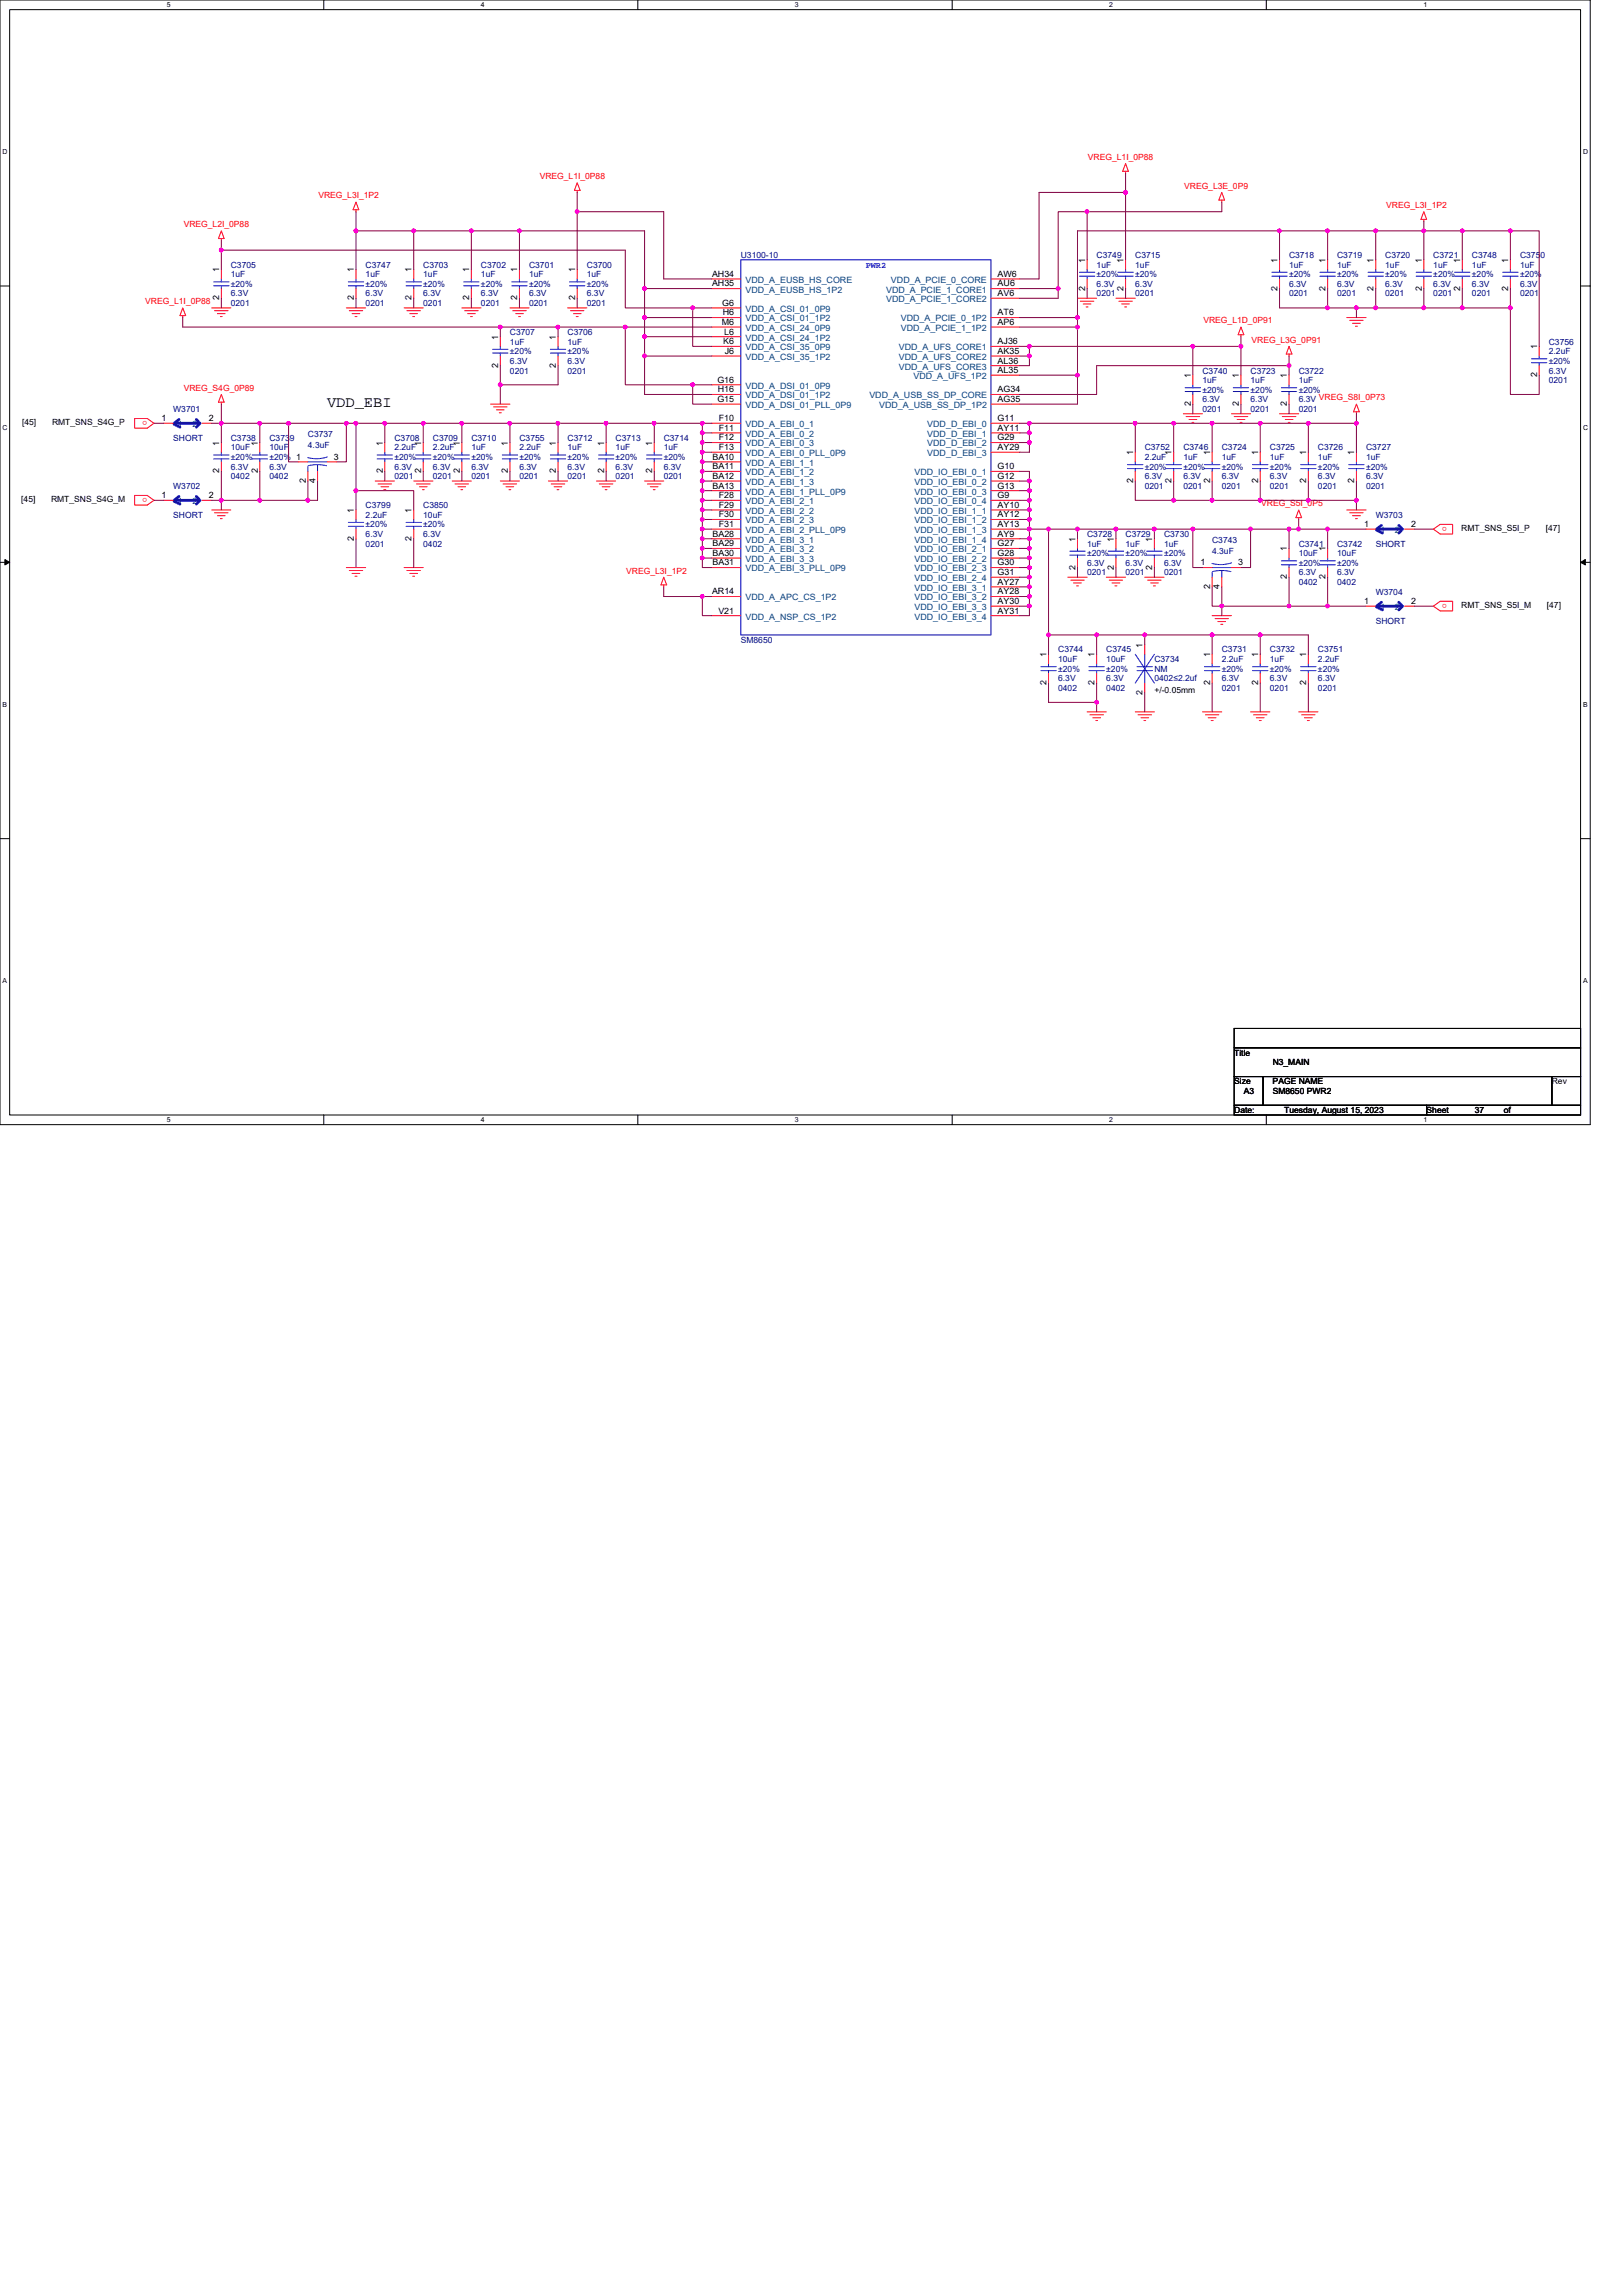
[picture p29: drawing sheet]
<svg xmlns="http://www.w3.org/2000/svg" width="210mm" height="297mm" viewBox="0 0 210 297" stroke-linecap="round" stroke-linejoin="round" font-family="sans-serif">
<defs><g id="words">
<text font-size="2" x="42.3" y="52.6">VDD_EBI</text>
<g font-size="1.1" fill="#f00">
<text x="69.8" y="23.2">VREG_L1I_0P88</text>
<text x="140.8" y="20.7">VREG_L1I_0P88</text>
<text x="23.8" y="29.4">VREG_L2I_0P88</text>
<text x="41.2" y="25.7">VREG_L3I_1P2</text>
<text x="153.2" y="24.4">VREG_L3E_0P9</text>
<text x="179.3" y="26.9">VREG_L3I_1P2</text>
<text x="18.8" y="39.3">VREG_L1I_0P88</text>
<text x="155.7" y="41.8">VREG_L1D_0P91</text>
<text x="161.9" y="44.3">VREG_L3G_0P91</text>
<text x="23.8" y="50.5">VREG_S4G_0P89</text>
<text x="19.1" y="54.5" transform="rotate(-180 19.1 54.5)">o</text>
<text x="19.1" y="64.4" transform="rotate(-180 19.1 64.4)">o</text>
<text x="163.2" y="65.5">VREG_S5I_0P5</text>
<text x="187.2" y="68.2" transform="rotate(-180 187.2 68.2)">o</text>
<text x="81" y="74.2">VREG_L3I_1P2</text>
<text x="187.2" y="78.1" transform="rotate(-180 187.2 78.1)">o</text>
</g>
<g font-size="1.1">
<text x="28.4" y="35.2" transform="rotate(-90 28.4 35.2)">1</text>
<text x="45.8" y="35.2" transform="rotate(-90 45.8 35.2)">1</text>
<text x="53.3" y="35.2" transform="rotate(-90 53.3 35.2)">1</text>
<text x="60.7" y="35.2" transform="rotate(-90 60.7 35.2)">1</text>
<text x="66.9" y="35.2" transform="rotate(-90 66.9 35.2)">1</text>
<text x="74.4" y="35.2" transform="rotate(-90 74.4 35.2)">1</text>
<text x="92.1" y="35.8">AH34</text>
<text x="129.1" y="35.8">AW6</text>
<text x="140.4" y="34" transform="rotate(-90 140.4 34)">1</text>
<text x="145.4" y="34" transform="rotate(-90 145.4 34)">1</text>
<text x="165.3" y="34" transform="rotate(-90 165.3 34)">1</text>
<text x="171.5" y="34" transform="rotate(-90 171.5 34)">1</text>
<text x="177.7" y="34" transform="rotate(-90 177.7 34)">1</text>
<text x="183.9" y="34" transform="rotate(-90 183.9 34)">1</text>
<text x="188.9" y="34" transform="rotate(-90 188.9 34)">1</text>
<text x="195.1" y="34" transform="rotate(-90 195.1 34)">1</text>
<text x="28.4" y="38.8" transform="rotate(-90 28.4 38.8)">2</text>
<text x="45.8" y="38.8" transform="rotate(-90 45.8 38.8)">2</text>
<text x="53.3" y="38.8" transform="rotate(-90 53.3 38.8)">2</text>
<text x="60.7" y="38.8" transform="rotate(-90 60.7 38.8)">2</text>
<text x="66.9" y="38.8" transform="rotate(-90 66.9 38.8)">2</text>
<text x="74.4" y="38.8" transform="rotate(-90 74.4 38.8)">2</text>
<text x="92.1" y="37.1">AH35</text>
<text x="93.5" y="39.6">G6</text>
<text x="93.5" y="40.8">H6</text>
<text x="129.1" y="40.8">AT6</text>
<text x="129.1" y="37.1">AU6</text>
<text x="129.1" y="38.3">AV6</text>
<text x="140.4" y="37.6" transform="rotate(-90 140.4 37.6)">2</text>
<text x="145.4" y="37.6" transform="rotate(-90 145.4 37.6)">2</text>
<text x="165.3" y="37.6" transform="rotate(-90 165.3 37.6)">2</text>
<text x="171.5" y="37.6" transform="rotate(-90 171.5 37.6)">2</text>
<text x="177.7" y="37.6" transform="rotate(-90 177.7 37.6)">2</text>
<text x="183.9" y="37.6" transform="rotate(-90 183.9 37.6)">2</text>
<text x="188.9" y="37.6" transform="rotate(-90 188.9 37.6)">2</text>
<text x="195.1" y="37.6" transform="rotate(-90 195.1 37.6)">2</text>
<text x="64.5" y="47.6" transform="rotate(-90 64.5 47.6)">2</text>
<text x="64.5" y="43.9" transform="rotate(-90 64.5 43.9)">1</text>
<text x="71.9" y="47.6" transform="rotate(-90 71.9 47.6)">2</text>
<text x="71.9" y="43.9" transform="rotate(-90 71.9 43.9)">1</text>
<text x="93.4" y="42">M6</text>
<text x="93.6" y="44.5">K6</text>
<text x="93.7" y="43.3">L6</text>
<text x="93.8" y="45.8">J6</text>
<text x="129.1" y="42">AP6</text>
<text x="129.1" y="44.5">AJ36</text>
<text x="129.1" y="45.8">AK35</text>
<text x="129.1" y="47">AL36</text>
<text x="198.9" y="45.2" transform="rotate(-90 198.9 45.2)">1</text>
<text x="92.8" y="49.5">G16</text>
<text x="92.8" y="52">G15</text>
<text x="92.9" y="50.8">H16</text>
<text x="129.1" y="52">AG35</text>
<text x="129.1" y="50.8">AG34</text>
<text x="129.1" y="48.3">AL35</text>
<text x="154.1" y="52.5" transform="rotate(-90 154.1 52.5)">2</text>
<text x="154.1" y="48.9" transform="rotate(-90 154.1 48.9)">1</text>
<text x="160.3" y="52.5" transform="rotate(-90 160.3 52.5)">2</text>
<text x="160.3" y="48.9" transform="rotate(-90 160.3 48.9)">1</text>
<text x="166.5" y="52.5" transform="rotate(-90 166.5 52.5)">2</text>
<text x="166.5" y="48.9" transform="rotate(-90 166.5 48.9)">1</text>
<text x="198.9" y="48.8" transform="rotate(-90 198.9 48.8)">2</text>
<text x="2.9" y="55">[45]</text>
<text x="6.7" y="55">RMT_SNS_S4G_P</text>
<text x="20.9" y="54.5">1</text>
<text x="27" y="54.5">2</text>
<text x="28.4" y="57.6" transform="rotate(-90 28.4 57.6)">1</text>
<text x="33.3" y="57.6" transform="rotate(-90 33.3 57.6)">1</text>
<text x="38.3" y="59.5">1</text>
<text x="43.2" y="59.5">3</text>
<text x="49.5" y="57.6" transform="rotate(-90 49.5 57.6)">1</text>
<text x="54.5" y="57.6" transform="rotate(-90 54.5 57.6)">1</text>
<text x="59.5" y="57.6" transform="rotate(-90 59.5 57.6)">1</text>
<text x="65.7" y="57.6" transform="rotate(-90 65.7 57.6)">1</text>
<text x="71.9" y="57.6" transform="rotate(-90 71.9 57.6)">1</text>
<text x="78.1" y="57.6" transform="rotate(-90 78.1 57.6)">1</text>
<text x="84.4" y="57.6" transform="rotate(-90 84.4 57.6)">1</text>
<text x="92.2" y="59.5">BA10</text>
<text x="93" y="54.5">F10</text>
<text x="93" y="55.7">F11</text>
<text x="93" y="57">F12</text>
<text x="93" y="58.2">F13</text>
<text x="129.1" y="54.5">G11</text>
<text x="129.1" y="55.7">AY11</text>
<text x="129.1" y="57">G29</text>
<text x="129.1" y="58.2">AY29</text>
<text x="146.6" y="58.9" transform="rotate(-90 146.6 58.9)">1</text>
<text x="151.6" y="58.9" transform="rotate(-90 151.6 58.9)">1</text>
<text x="156.5" y="58.9" transform="rotate(-90 156.5 58.9)">1</text>
<text x="162.8" y="58.9" transform="rotate(-90 162.8 58.9)">1</text>
<text x="169" y="58.9" transform="rotate(-90 169 58.9)">1</text>
<text x="175.2" y="58.9" transform="rotate(-90 175.2 58.9)">1</text>
<text x="2.8" y="65">[45]</text>
<text x="6.6" y="65">RMT_SNS_S4G_M</text>
<text x="20.9" y="64.5">1</text>
<text x="27" y="64.5">2</text>
<text x="28.4" y="61.3" transform="rotate(-90 28.4 61.3)">2</text>
<text x="33.3" y="61.3" transform="rotate(-90 33.3 61.3)">2</text>
<text x="39.6" y="62.5" transform="rotate(-90 39.6 62.5)">2</text>
<text x="40.8" y="62.5" transform="rotate(-90 40.8 62.5)">4</text>
<text x="49.5" y="61.3" transform="rotate(-90 49.5 61.3)">2</text>
<text x="54.5" y="61.3" transform="rotate(-90 54.5 61.3)">2</text>
<text x="59.5" y="61.3" transform="rotate(-90 59.5 61.3)">2</text>
<text x="65.7" y="61.3" transform="rotate(-90 65.7 61.3)">2</text>
<text x="71.9" y="61.3" transform="rotate(-90 71.9 61.3)">2</text>
<text x="78.1" y="61.3" transform="rotate(-90 78.1 61.3)">2</text>
<text x="84.4" y="61.3" transform="rotate(-90 84.4 61.3)">2</text>
<text x="92.2" y="60.7">BA11</text>
<text x="92.2" y="62">BA12</text>
<text x="92.2" y="63.2">BA13</text>
<text x="93" y="64.5">F28</text>
<text x="93" y="65.7">F29</text>
<text x="129.1" y="60.7">G10</text>
<text x="129.1" y="62">G12</text>
<text x="129.1" y="63.2">G13</text>
<text x="129.1" y="64.5">G9</text>
<text x="129.1" y="65.7">AY10</text>
<text x="146.6" y="62.5" transform="rotate(-90 146.6 62.5)">2</text>
<text x="151.6" y="62.5" transform="rotate(-90 151.6 62.5)">2</text>
<text x="156.5" y="62.5" transform="rotate(-90 156.5 62.5)">2</text>
<text x="162.8" y="62.5" transform="rotate(-90 162.8 62.5)">2</text>
<text x="169" y="62.5" transform="rotate(-90 169 62.5)">2</text>
<text x="175.2" y="62.5" transform="rotate(-90 175.2 62.5)">2</text>
<text x="45.8" y="70" transform="rotate(-90 45.8 70)">2</text>
<text x="45.8" y="66.3" transform="rotate(-90 45.8 66.3)">1</text>
<text x="53.3" y="70" transform="rotate(-90 53.3 70)">2</text>
<text x="53.3" y="66.3" transform="rotate(-90 53.3 66.3)">1</text>
<text x="92.2" y="69.4">BA28</text>
<text x="92.2" y="70.7">BA29</text>
<text x="92.2" y="71.9">BA30</text>
<text x="93" y="66.9">F30</text>
<text x="93" y="68.2">F31</text>
<text x="129.1" y="66.9">AY12</text>
<text x="129.1" y="68.2">AY13</text>
<text x="129.1" y="69.4">AY9</text>
<text x="129.1" y="70.7">G27</text>
<text x="129.1" y="71.9">G28</text>
<text x="139.1" y="70.1" transform="rotate(-90 139.1 70.1)">1</text>
<text x="144.1" y="70.1" transform="rotate(-90 144.1 70.1)">1</text>
<text x="149.1" y="70.1" transform="rotate(-90 149.1 70.1)">1</text>
<text x="166.5" y="71.3" transform="rotate(-90 166.5 71.3)">1</text>
<text x="171.5" y="71.3" transform="rotate(-90 171.5 71.3)">1</text>
<text x="176.5" y="68.2">1</text>
<text x="182.6" y="68.2">2</text>
<text x="189.1" y="68.7">RMT_SNS_S5I_P</text>
<text x="200" y="68.7">[47]</text>
<text x="92.1" y="76.9">AR14</text>
<text x="92.2" y="73.2">BA31</text>
<text x="129.1" y="73.2">G30</text>
<text x="129.1" y="74.4">G31</text>
<text x="129.1" y="75.6">AY27</text>
<text x="129.1" y="76.9">AY28</text>
<text x="139.1" y="73.7" transform="rotate(-90 139.1 73.7)">2</text>
<text x="144.1" y="73.7" transform="rotate(-90 144.1 73.7)">2</text>
<text x="149.1" y="73.7" transform="rotate(-90 149.1 73.7)">2</text>
<text x="155.3" y="73.2">1</text>
<text x="156.5" y="76.2" transform="rotate(-90 156.5 76.2)">2</text>
<text x="157.8" y="76.2" transform="rotate(-90 157.8 76.2)">4</text>
<text x="160.2" y="73.2">3</text>
<text x="166.5" y="74.9" transform="rotate(-90 166.5 74.9)">2</text>
<text x="171.5" y="74.9" transform="rotate(-90 171.5 74.9)">2</text>
<text x="92.9" y="79.4">V21</text>
<text x="129.1" y="78.1">AY30</text>
<text x="129.1" y="79.4">AY31</text>
<text x="147.8" y="83.8" transform="rotate(-90 147.8 83.8)">1</text>
<text x="176.5" y="78.1">1</text>
<text x="182.6" y="78.1">2</text>
<text x="189.1" y="78.7">RMT_SNS_S5I_M</text>
<text x="200.1" y="78.7">[47]</text>
<text x="135.4" y="88.6" transform="rotate(-90 135.4 88.6)">2</text>
<text x="135.4" y="85" transform="rotate(-90 135.4 85)">1</text>
<text x="141.6" y="88.6" transform="rotate(-90 141.6 88.6)">2</text>
<text x="141.6" y="85" transform="rotate(-90 141.6 85)">1</text>
<text x="147.8" y="89.9" transform="rotate(-90 147.8 89.9)">2</text>
<text x="149.4" y="89.6">+/-0.05mm</text>
<text x="156.5" y="88.6" transform="rotate(-90 156.5 88.6)">2</text>
<text x="156.5" y="85" transform="rotate(-90 156.5 85)">1</text>
<text x="162.8" y="88.6" transform="rotate(-90 162.8 88.6)">2</text>
<text x="162.8" y="85" transform="rotate(-90 162.8 85)">1</text>
<text x="169" y="88.6" transform="rotate(-90 169 88.6)">2</text>
<text x="169" y="85" transform="rotate(-90 169 85)">1</text>
<text x="159.7" y="136.6">Title</text>
<text x="164.7" y="137.8">N3_MAIN</text>
<text x="159.7" y="140.3">Size</text>
<text x="160.9" y="141.5">A3</text>
<text x="164.7" y="140.3">PAGE NAME</text>
<text x="164.7" y="141.5">SM8650 PWR2</text>
<text x="200.8" y="140.3">Rev</text>
<text x="159.7" y="144">Date:</text>
<text x="166.2" y="144">Tuesday, August 15, 2023</text>
<text x="184.6" y="144">Sheet</text>
<text x="190.8" y="144">37</text>
<text x="194.5" y="144">of</text>
</g>
<g font-size="1.1" fill="#000080">
<text x="29.9" y="34.6">C3705</text>
<text x="29.9" y="35.9">1uF</text>
<text x="47.3" y="34.6">C3747</text>
<text x="47.3" y="35.9">1uF</text>
<text x="54.8" y="34.6">C3703</text>
<text x="54.8" y="35.9">1uF</text>
<text x="62.2" y="34.6">C3702</text>
<text x="62.2" y="35.9">1uF</text>
<text x="68.5" y="34.6">C3701</text>
<text x="68.5" y="35.9">1uF</text>
<text x="75.9" y="34.6">C3700</text>
<text x="75.9" y="35.9">1uF</text>
<text x="95.8" y="33.4">U3100-10</text>
<text x="141.9" y="33.4">C3749</text>
<text x="141.9" y="34.6">1uF</text>
<text x="141.9" y="35.9">±20%</text>
<text x="146.9" y="33.4">C3715</text>
<text x="146.9" y="34.6">1uF</text>
<text x="146.9" y="35.9">±20%</text>
<text x="166.8" y="33.4">C3718</text>
<text x="166.8" y="34.6">1uF</text>
<text x="166.8" y="35.9">±20%</text>
<text x="173" y="33.4">C3719</text>
<text x="173" y="34.6">1uF</text>
<text x="173" y="35.9">±20%</text>
<text x="179.2" y="33.4">C3720</text>
<text x="179.2" y="34.6">1uF</text>
<text x="179.2" y="35.9">±20%</text>
<text x="185.4" y="33.4">C3721</text>
<text x="185.4" y="34.6">1uF</text>
<text x="185.4" y="35.9">±20%</text>
<text x="190.4" y="33.4">C3748</text>
<text x="190.4" y="34.6">1uF</text>
<text x="190.4" y="35.9">±20%</text>
<text x="196.7" y="33.4">C3750</text>
<text x="196.7" y="34.6">1uF</text>
<text x="196.7" y="35.9">±20%</text>
<text x="29.9" y="39.6">0201</text>
<text x="29.9" y="38.4">6.3V</text>
<text x="29.9" y="37.1">±20%</text>
<text x="47.3" y="39.6">0201</text>
<text x="47.3" y="38.4">6.3V</text>
<text x="47.3" y="37.1">±20%</text>
<text x="54.8" y="39.6">0201</text>
<text x="54.8" y="38.4">6.3V</text>
<text x="54.8" y="37.1">±20%</text>
<text x="62.2" y="39.6">0201</text>
<text x="62.2" y="38.4">6.3V</text>
<text x="62.2" y="37.1">±20%</text>
<text x="68.5" y="39.6">0201</text>
<text x="68.5" y="38.4">6.3V</text>
<text x="68.5" y="37.1">±20%</text>
<text x="75.9" y="39.6">0201</text>
<text x="75.9" y="38.4">6.3V</text>
<text x="75.9" y="37.1">±20%</text>
<text x="141.9" y="38.4">0201</text>
<text x="141.9" y="37.1">6.3V</text>
<text x="146.9" y="38.4">0201</text>
<text x="146.9" y="37.1">6.3V</text>
<text x="166.8" y="38.4">0201</text>
<text x="166.8" y="37.1">6.3V</text>
<text x="173" y="38.4">0201</text>
<text x="173" y="37.1">6.3V</text>
<text x="179.2" y="38.4">0201</text>
<text x="179.2" y="37.1">6.3V</text>
<text x="185.4" y="38.4">0201</text>
<text x="185.4" y="37.1">6.3V</text>
<text x="190.4" y="38.4">0201</text>
<text x="190.4" y="37.1">6.3V</text>
<text x="196.7" y="38.4">0201</text>
<text x="196.7" y="37.1">6.3V</text>
<text x="66" y="43.3">C3707</text>
<text x="66" y="44.6">1uF</text>
<text x="66" y="47.1">6.3V</text>
<text x="66" y="45.8">±20%</text>
<text x="73.4" y="43.3">C3706</text>
<text x="73.4" y="44.6">1uF</text>
<text x="73.4" y="47.1">6.3V</text>
<text x="73.4" y="45.8">±20%</text>
<text x="200.4" y="44.6">C3756</text>
<text x="200.4" y="45.8">2.2uF</text>
<text x="200.4" y="47.1">±20%</text>
<text x="22.4" y="53.3">W3701</text>
<text x="66" y="48.3">0201</text>
<text x="73.4" y="48.3">0201</text>
<text x="155.6" y="48.3">C3740</text>
<text x="155.6" y="49.6">1uF</text>
<text x="155.6" y="53.3">0201</text>
<text x="155.6" y="52">6.3V</text>
<text x="155.6" y="50.8">±20%</text>
<text x="161.8" y="48.3">C3723</text>
<text x="161.8" y="49.6">1uF</text>
<text x="161.8" y="53.3">0201</text>
<text x="161.8" y="52">6.3V</text>
<text x="161.8" y="50.8">±20%</text>
<text x="168" y="48.3">C3722</text>
<text x="168" y="49.6">1uF</text>
<text x="168" y="53.3">0201</text>
<text x="168" y="52">6.3V VREG_S8I_0P73</text>
<text x="168" y="50.8">±20%</text>
<text x="200.4" y="49.6">0201</text>
<text x="200.4" y="48.3">6.3V</text>
<text x="22.4" y="57">SHORT</text>
<text x="29.9" y="57">C3738</text>
<text x="29.9" y="58.3">10uF</text>
<text x="29.9" y="59.5">±20%</text>
<text x="34.9" y="57">C3739</text>
<text x="34.9" y="58.3">10uF</text>
<text x="34.9" y="59.5">±20%</text>
<text x="39.8" y="56.5">C3737</text>
<text x="39.8" y="58">4.3uF</text>
<text x="51" y="57">C3708</text>
<text x="51" y="58.3">2.2uF</text>
<text x="51" y="59.5">±20%</text>
<text x="56" y="57">C3709</text>
<text x="56" y="58.3">2.2uF</text>
<text x="56" y="59.5">±20%</text>
<text x="61" y="57">C3710</text>
<text x="61" y="58.3">1uF</text>
<text x="61" y="59.5">±20%</text>
<text x="67.2" y="57">C3755</text>
<text x="67.2" y="58.3">2.2uF</text>
<text x="67.2" y="59.5">±20%</text>
<text x="73.4" y="57">C3712</text>
<text x="73.4" y="58.3">1uF</text>
<text x="73.4" y="59.5">±20%</text>
<text x="79.7" y="57">C3713</text>
<text x="79.7" y="58.3">1uF</text>
<text x="79.7" y="59.5">±20%</text>
<text x="85.9" y="57">C3714</text>
<text x="85.9" y="58.3">1uF</text>
<text x="85.9" y="59.5">±20%</text>
<text x="148.1" y="58.3">C3752</text>
<text x="148.1" y="59.5">2.2uF</text>
<text x="153.1" y="58.3">C3746</text>
<text x="153.1" y="59.5">1uF</text>
<text x="158.1" y="58.3">C3724</text>
<text x="158.1" y="59.5">1uF</text>
<text x="164.3" y="58.3">C3725</text>
<text x="164.3" y="59.5">1uF</text>
<text x="170.5" y="58.3">C3726</text>
<text x="170.5" y="59.5">1uF</text>
<text x="176.7" y="58.3">C3727</text>
<text x="176.7" y="59.5">1uF</text>
<text x="22.4" y="63.2">W3702</text>
<text x="29.9" y="62">0402</text>
<text x="29.9" y="60.8">6.3V</text>
<text x="34.9" y="62">0402</text>
<text x="34.9" y="60.8">6.3V</text>
<text x="47.3" y="65.7">C3799</text>
<text x="51" y="62">0201</text>
<text x="51" y="60.8">6.3V</text>
<text x="54.8" y="65.7">C3850</text>
<text x="56" y="62">0201</text>
<text x="56" y="60.8">6.3V</text>
<text x="61" y="62">0201</text>
<text x="61" y="60.8">6.3V</text>
<text x="67.2" y="62">0201</text>
<text x="67.2" y="60.8">6.3V</text>
<text x="73.4" y="62">0201</text>
<text x="73.4" y="60.8">6.3V</text>
<text x="79.7" y="62">0201</text>
<text x="79.7" y="60.8">6.3V</text>
<text x="85.9" y="62">0201</text>
<text x="85.9" y="60.8">6.3V</text>
<text x="148.1" y="63.2">0201</text>
<text x="148.1" y="62">6.3V</text>
<text x="148.1" y="60.8">±20%</text>
<text x="153.1" y="63.2">0201</text>
<text x="153.1" y="62">6.3V</text>
<text x="153.1" y="60.8">±20%</text>
<text x="158.1" y="63.2">0201</text>
<text x="158.1" y="62">6.3V</text>
<text x="158.1" y="60.8">±20%</text>
<text x="164.3" y="63.2">0201</text>
<text x="164.3" y="62">6.3V</text>
<text x="164.3" y="60.8">±20%</text>
<text x="170.5" y="63.2">0201</text>
<text x="170.5" y="62">6.3V</text>
<text x="170.5" y="60.8">±20%</text>
<text x="176.7" y="63.2">0201</text>
<text x="176.7" y="62">6.3V</text>
<text x="176.7" y="60.8">±20%</text>
<text x="22.4" y="67">SHORT</text>
<text x="47.3" y="67">2.2uF</text>
<text x="47.3" y="70.7">0201</text>
<text x="47.3" y="69.5">6.3V</text>
<text x="47.3" y="68.2">±20%</text>
<text x="54.8" y="67">10uF</text>
<text x="54.8" y="70.7">0402</text>
<text x="54.8" y="69.5">6.3V</text>
<text x="54.8" y="68.2">±20%</text>
<text x="140.7" y="69.5">C3728</text>
<text x="140.7" y="70.7">1uF</text>
<text x="140.7" y="72">±20%</text>
<text x="145.6" y="69.5">C3729</text>
<text x="145.6" y="70.7">1uF</text>
<text x="145.6" y="72">±20%</text>
<text x="150.6" y="69.5">C3730</text>
<text x="150.6" y="70.7">1uF</text>
<text x="150.6" y="72">±20%</text>
<text x="156.8" y="70.2">C3743</text>
<text x="156.8" y="71.7">4.3uF</text>
<text x="168" y="70.7">C3741</text>
<text x="168" y="72">10uF</text>
<text x="173" y="70.7">C3742</text>
<text x="173" y="72">10uF</text>
<text x="178" y="67">W3703</text>
<text x="178" y="70.7">SHORT</text>
<text x="140.7" y="74.4">0201</text>
<text x="140.7" y="73.2">6.3V</text>
<text x="145.6" y="74.4">0201</text>
<text x="145.6" y="73.2">6.3V</text>
<text x="150.6" y="74.4">0201</text>
<text x="150.6" y="73.2">6.3V</text>
<text x="168" y="75.7">0402</text>
<text x="168" y="74.4">6.3V</text>
<text x="168" y="73.2">±20%</text>
<text x="173" y="75.7">0402</text>
<text x="173" y="74.4">6.3V</text>
<text x="173" y="73.2">±20%</text>
<text x="178" y="76.9">W3704</text>
<text x="95.8" y="83.2">SM8650</text>
<text x="178" y="80.7">SHORT</text>
<text x="136.9" y="84.4">C3744</text>
<text x="136.9" y="85.7">10uF</text>
<text x="136.9" y="89.4">0402</text>
<text x="136.9" y="88.1">6.3V</text>
<text x="136.9" y="86.9">±20%</text>
<text x="143.1" y="84.4">C3745</text>
<text x="143.1" y="85.7">10uF</text>
<text x="143.1" y="89.4">0402</text>
<text x="143.1" y="88.1">6.3V</text>
<text x="143.1" y="86.9">±20%</text>
<text x="149.4" y="85.7">C3734</text>
<text x="149.4" y="86.9">NM</text>
<text x="149.4" y="88.1">0402≤2.2uf</text>
<text x="158.1" y="84.4">C3731</text>
<text x="158.1" y="85.7">2.2uF</text>
<text x="158.1" y="89.4">0201</text>
<text x="158.1" y="88.1">6.3V</text>
<text x="158.1" y="86.9">±20%</text>
<text x="164.3" y="84.4">C3732</text>
<text x="164.3" y="85.7">1uF</text>
<text x="164.3" y="89.4">0201</text>
<text x="164.3" y="88.1">6.3V</text>
<text x="164.3" y="86.9">±20%</text>
<text x="170.5" y="84.4">C3751</text>
<text x="170.5" y="85.7">2.2uF</text>
<text x="170.5" y="89.4">0201</text>
<text x="170.5" y="88.1">6.3V</text>
<text x="170.5" y="86.9">±20%</text>
</g>
<text font-size="1.1" fill="#00f" x="112" y="34.6">PWR2</text>
<g font-size="1.1" fill="#004080">
<text x="96.5" y="40.3">VDD_A_CSI_01_0P9</text>
<text x="96.5" y="41.6">VDD_A_CSI_01_1P2</text>
<text x="96.5" y="37.8">VDD_A_EUSB_HS_1P2</text>
<text x="96.5" y="36.6">VDD_A_EUSB_HS_CORE</text>
<text x="114.6" y="37.8">VDD_A_PCIE_1_CORE1</text>
<text x="114.6" y="39.1">VDD_A_PCIE_1_CORE2</text>
<text x="115.3" y="36.6">VDD_A_PCIE_0_CORE</text>
<text x="116.5" y="41.6">VDD_A_PCIE_0_1P2</text>
<text x="96.5" y="42.8">VDD_A_CSI_24_0P9</text>
<text x="96.5" y="44.1">VDD_A_CSI_24_1P2</text>
<text x="96.5" y="45.3">VDD_A_CSI_35_0P9</text>
<text x="96.5" y="46.6">VDD_A_CSI_35_1P2</text>
<text x="116.3" y="45.3">VDD_A_UFS_CORE1</text>
<text x="116.3" y="46.6">VDD_A_UFS_CORE2</text>
<text x="116.3" y="47.8">VDD_A_UFS_CORE3</text>
<text x="116.5" y="42.8">VDD_A_PCIE_1_1P2</text>
<text x="96.5" y="50.3">VDD_A_DSI_01_0P9</text>
<text x="96.5" y="51.5">VDD_A_DSI_01_1P2</text>
<text x="96.5" y="52.8">VDD_A_DSI_01_PLL_0P9</text>
<text x="112.5" y="51.5">VDD_A_USB_SS_DP_CORE</text>
<text x="113.7" y="52.8">VDD_A_USB_SS_DP_1P2</text>
<text x="118.2" y="49">VDD_A_UFS_1P2</text>
<text x="23" y="55.3">1</text>
<text x="24.9" y="55.3">2</text>
<text x="96.5" y="55.3">VDD_A_EBI_0_1</text>
<text x="96.5" y="56.5">VDD_A_EBI_0_2</text>
<text x="96.5" y="57.8">VDD_A_EBI_0_3</text>
<text x="96.5" y="59">VDD_A_EBI_0_PLL_0P9</text>
<text x="120" y="55.3">VDD_D_EBI_0</text>
<text x="120" y="56.5">VDD_D_EBI_1</text>
<text x="120" y="57.8">VDD_D_EBI_2</text>
<text x="120" y="59">VDD_D_EBI_3</text>
<text x="23" y="65.2">1</text>
<text x="24.9" y="65.2">2</text>
<text x="96.5" y="60.3">VDD_A_EBI_1_1</text>
<text x="96.5" y="61.5">VDD_A_EBI_1_2</text>
<text x="96.5" y="62.7">VDD_A_EBI_1_3</text>
<text x="96.5" y="64">VDD_A_EBI_1_PLL_0P9</text>
<text x="96.5" y="65.2">VDD_A_EBI_2_1</text>
<text x="118.3" y="61.5">VDD_IO_EBI_0_1</text>
<text x="118.3" y="62.7">VDD_IO_EBI_0_2</text>
<text x="118.3" y="64">VDD_IO_EBI_0_3</text>
<text x="118.3" y="65.2">VDD_IO_EBI_0_4</text>
<text x="96.5" y="66.5">VDD_A_EBI_2_2</text>
<text x="96.5" y="67.7">VDD_A_EBI_2_3</text>
<text x="96.5" y="69">VDD_A_EBI_2_PLL_0P9</text>
<text x="96.5" y="70.2">VDD_A_EBI_3_1</text>
<text x="96.5" y="71.5">VDD_A_EBI_3_2</text>
<text x="118.3" y="66.5">VDD_IO_EBI_1_1</text>
<text x="118.3" y="67.7">VDD_IO_EBI_1_2</text>
<text x="118.3" y="69">VDD_IO_EBI_1_3</text>
<text x="118.3" y="70.2">VDD_IO_EBI_1_4</text>
<text x="118.3" y="71.5">VDD_IO_EBI_2_1</text>
<text x="178.6" y="69">1</text>
<text x="180.5" y="69">2</text>
<text x="96.5" y="77.7">VDD_A_APC_CS_1P2</text>
<text x="96.5" y="72.7">VDD_A_EBI_3_3</text>
<text x="96.5" y="73.9">VDD_A_EBI_3_PLL_0P9</text>
<text x="118.3" y="72.7">VDD_IO_EBI_2_2</text>
<text x="118.3" y="73.9">VDD_IO_EBI_2_3</text>
<text x="118.3" y="75.2">VDD_IO_EBI_2_4</text>
<text x="118.3" y="76.4">VDD_IO_EBI_3_1</text>
<text x="118.3" y="77.7">VDD_IO_EBI_3_2</text>
<text x="96.5" y="80.2">VDD_A_NSP_CS_1P2</text>
<text x="118.3" y="78.9">VDD_IO_EBI_3_3</text>
<text x="118.3" y="80.2">VDD_IO_EBI_3_4</text>
<text x="178.6" y="78.9">1</text>
<text x="180.5" y="78.9">2</text>
</g>
<g font-size=".9">
<text x="21.6" y="1">5</text>
<text x="62.2" y="1">4</text>
<text x="102.8" y="1">3</text>
<text x="143.5" y="1">2</text>
<text x="184.2" y="1">1</text>
<text x=".3" y="19.9">D</text>
<text x="204.8" y="19.9">D</text>
<text x=".3" y="55.7">C</text>
<text x="204.8" y="55.7">C</text>
<text x=".3" y="91.4">B</text>
<text x="204.8" y="91.4">B</text>
<text x=".3" y="127.2">A</text>
<text x="204.8" y="127.2">A</text>
<text x="21.6" y="145.2">5</text>
<text x="62.2" y="145.2">4</text>
<text x="102.8" y="145.2">3</text>
<text x="143.5" y="145.2">2</text>
<text x="184.2" y="145.2">1</text>
</g>
</g></defs>
<path d="M0 0h205.7v145.5h-205.7zM1.2 1.2h203.3v143.1h-203.3z" fill="none" stroke="#000" stroke-width=".13"/>
<g fill="#fff">
<path d="M21.6 .1h.5v1h-.5z"/>
<path d="M21.6 144.4h.5v1h-.5z"/>
</g>
<path d="M41.9 0v1.2M41.9 144.3v1.2" fill="none" stroke="#000" stroke-width=".13"/>
<g fill="#fff">
<path d="M62.2 .1h.5v1h-.5z"/>
<path d="M62.2 144.4h.5v1h-.5z"/>
</g>
<path d="M82.5 0v1.2M82.5 144.3v1.2" fill="none" stroke="#000" stroke-width=".13"/>
<g fill="#fff">
<path d="M102.8 .1h.5v1h-.5z"/>
<path d="M102.8 144.4h.5v1h-.5z"/>
</g>
<path d="M123.2 0v1.2M123.2 144.3v1.2" fill="none" stroke="#000" stroke-width=".13"/>
<g fill="#fff">
<path d="M143.5 .1h.5v1h-.5z"/>
<path d="M143.5 144.4h.5v1h-.5z"/>
</g>
<path d="M163.8 0v1.2M163.8 144.3v1.2" fill="none" stroke="#000" stroke-width=".13"/>
<g fill="#fff">
<path d="M184.1 .1h.5v1h-.5z"/>
<path d="M184.1 144.4h.5v1h-.5z"/>
<path d="M.3 19.1h.7v1h-.7z"/>
<path d="M204.8 19.1h.6v1h-.6z"/>
<path d="M.3 54.9h.7v1h-.7z"/>
<path d="M204.8 54.9h.6v1h-.6z"/>
</g>
<path d="M0 37h1.2M204.5 37h1.2" fill="none" stroke="#000" stroke-width=".13"/>
<g fill="#fff">
<path d="M.3 90.6h.6v1h-.6z"/>
<path d="M204.8 90.6h.6v1h-.6z"/>
</g>
<path d="M0 72.7h1.2M204.5 72.7h1.2" fill="none" stroke="#000" stroke-width=".13"/>
<path d="M.6 72.4l.6 .3-.6 .4zM204.5 72.7l.6-.3v.7z" fill="#000" stroke="#000" stroke-width=".13"/>
<g fill="#fff">
<path d="M.3 126.4h.6v1h-.6z"/>
<path d="M204.8 126.4h.6v1h-.6z"/>
</g>
<path d="M0 108.5h1.2M204.5 108.5h1.2M159.7 133.1h44.8v2.5h-44.8zM159.7 135.6h44.8v3.7h-44.8zM159.7 139.3h3.7v3.7h-3.7zM163.4 139.3h37.4v3.7h-37.4zM200.8 139.3h3.7v3.7h-3.7zM159.7 143h24.9v1.3h-24.9zM184.6 143h19.9v1.3h-19.9z" fill="none" stroke="#000" stroke-width=".13"/>
<g fill="none" stroke="#f00" stroke-width=".13">
<path d="M23.6 39.8l.4 1h-.7zM27.4 39.8h2.5M28.6 29.9l.4 1h-.7zM28.6 30.9v.2M28.6 34.9v1.2M28.6 37.3v1.3M44.8 39.8h2.5M46.1 27.1v.3M46.1 34.9v1.2M46.1 37.3v1.3M46.1 26.1l.3 1h-.7zM52.3 39.8h2.5"/>
<path d="M53.5 34.9v1.2M53.5 37.3v1.3M59.8 39.8h2.4M61 34.9v1.2M61 37.3v1.3M66 39.8h2.5M67.2 34.9v1.2M67.2 37.3v1.3M73.4 39.8h2.5M74.7 24.6v.3M74.7 34.9v1.2M74.7 37.3v1.3"/>
<path d="M74.7 23.6l.4 1h-.8zM92.1 39.8h3.7M92.1 37.3h3.7M92.1 36.1h3.7M128.2 36.1h3.7M128.2 37.3h3.7M128.2 38.6h3.7M139.4 38.6h2.5M139.8 39h1.7M140.1 39.3h1M140.5 39.7h.3M140.7 33.6v1.3"/>
<path d="M140.7 36.1v1.2M144.4 38.6h2.5M144.8 39h1.7M145.1 39.3h1M145.5 39.7h.3M145.6 22.2v.2M145.6 33.6v1.3M145.6 36.1v1.2M145.6 21.2l.4 1h-.8zM158.1 25.9v.2M158.1 24.9l.3 1h-.7zM165.5 33.6v1.3"/>
<path d="M165.5 36.1v1.2M171.8 33.6v1.3M171.8 36.1v1.2M178 33.6v1.3M178 36.1v1.2M184.2 28.4v.2M184.2 33.6v1.3M184.2 36.1v1.2M184.2 27.4l.4 1h-.8zM189.2 33.6v1.3M189.2 36.1v1.2M195.4 33.6v1.3"/>
<path d="M195.4 36.1v1.2M17.4 54.1h1.6l.9 .7-.9 .6h-1.6zM21.2 54.8h1.2M23.6 40.8v.3M26.1 54.8h1.3M27.7 40.2h1.8M28.1 40.6h1M28.5 41h.2M28.6 51l.4 1h-.7zM28.6 52v.3M28.6 57.3v1.2M28.6 59.8v1.2"/>
<path d="M33.6 57.3v1.2M33.6 59.8v1.2M38.6 59.8h1.2M42.3 59.8h1.3M45.2 40.2h1.7M45.6 40.6h.9M45.9 41h.3M49.8 57.3v1.2M49.8 59.8v1.2M52.6 40.2h1.8M53 40.6h1M53.4 41h.2"/>
<path d="M54.8 57.3v1.2M54.8 59.8v1.2M59.8 57.3v1.2M59.8 59.8v1.2M60.1 40.2h1.8M60.5 40.6h1M60.9 41h.2M63.5 52.3h2.5M63.9 52.6h1.7M64.2 53h1M64.6 53.4h.3M64.7 43.6v1.2"/>
<path d="M64.7 46.1v1.2M66 57.3v1.2M66 59.8v1.2M66.3 40.2h1.8M66.7 40.6h1M67.1 41h.2M72.2 43.6v1.2M72.2 46.1v1.2M72.2 57.3v1.2M72.2 59.8v1.2M73.8 40.2h1.7M74.2 40.6h1"/>
<path d="M74.5 41h.3M78.4 57.3v1.2M78.4 59.8v1.2M84.6 57.3v1.2M84.6 59.8v1.2M92.1 41.1h3.7M92.1 42.3h3.7M92.1 43.6h3.7M92.1 44.8h3.7M92.1 46.1h3.7M92.1 49.8h3.7M92.1 51h3.7"/>
<path d="M92.1 52.3h3.7M92.1 54.8h3.7M92.1 56h3.7M92.1 57.3h3.7M92.1 58.5h3.7M92.1 59.8h3.7M128.2 41.1h3.7M128.2 42.3h3.7M128.2 48.5h3.7M128.2 44.8h3.7M128.2 46.1h3.7M128.2 47.3h3.7"/>
<path d="M128.2 52.3h3.7M128.2 51h3.7M128.2 54.8h3.7M128.2 56h3.7M128.2 57.3h3.7M128.2 58.5h3.7M146.9 58.5v1.3M151.8 58.5v1.3M153.1 53.5h2.5M153.5 53.9h1.7M153.8 54.3h1M154.2 54.7h.3"/>
<path d="M154.3 48.5v1.3M154.3 51v1.3M156.8 58.5v1.3M159.3 53.5h2.5M159.7 53.9h1.7M160.1 54.3h1M160.4 54.7h.3M160.5 42.3l.4 1h-.7zM160.5 43.3v.3M160.5 48.5v1.3M160.5 51v1.3M163 58.5v1.3"/>
<path d="M165.5 53.5h2.5M165.9 53.9h1.8M166.3 54.3h1M166.7 54.7h.2M166.8 45.8v.3M166.8 48.5v1.3M166.8 51v1.3M166.8 44.8l.4 1h-.8zM169.3 58.5v1.3M174.2 41.1h2.5M174.6 41.4h1.8M175 41.8h1"/>
<path d="M175.4 42.2h.2M175.5 53.3v.2M175.5 58.5v1.3M175.5 52.3l.4 1h-.8zM199.1 44.8v1.3M199.1 47.3v1.2M17.4 64.1h1.6l.9 .6-.9 .6h-1.6zM21.2 64.7h1.2M26.1 64.7h1.3M27.4 66h2.5M27.7 66.3h1.8M28.1 66.7h1"/>
<path d="M28.5 67.1h.2M39.8 61v1.2M41.1 61v1.2M44.8 73.4h2.5M45.2 73.8h1.7M45.6 74.2h.9M45.9 74.5h.3M46.1 66v1.2M46.1 68.5v1.2M48.5 62.2h2.5M48.9 62.6h1.8M49.3 63h1"/>
<path d="M49.7 63.4h.2M52.3 73.4h2.5M52.6 73.8h1.8M53 74.2h1M53.4 74.5h.2M53.5 62.2h2.5M53.5 66v1.2M53.5 68.5v1.2M53.9 62.6h1.7M54.3 63h1M54.7 63.4h.2M58.5 62.2h2.5"/>
<path d="M58.9 62.6h1.7M59.2 63h1M59.6 63.4h.3M64.7 62.2h2.5M65.1 62.6h1.7M65.5 63h1M65.8 63.4h.3M71 62.2h2.4M71.3 62.6h1.8M71.7 63h1M72.1 63.4h.2M77.2 62.2h2.5"/>
<path d="M77.5 62.6h1.8M77.9 63h1M78.3 63.4h.2M83.4 62.2h2.5M83.8 62.6h1.7M84.1 63h1M84.5 63.4h.3M85.9 75.7v.2M85.9 74.7l.4 1h-.8zM92.1 77.2h3.7M92.1 61h3.7M92.1 62.2h3.7"/>
<path d="M92.1 63.5h3.7M92.1 64.7h3.7M92.1 66h3.7M92.1 67.2h3.7M92.1 68.5h3.7M92.1 69.7h3.7M92.1 71h3.7M92.1 72.2h3.7M92.1 73.4h3.7M92.1 79.7h3.7M128.2 61h3.7M128.2 62.2h3.7"/>
<path d="M128.2 63.5h3.7M128.2 64.7h3.7M128.2 66h3.7M128.2 67.2h3.7M128.2 68.5h3.7M128.2 69.7h3.7M128.2 71h3.7M128.2 72.2h3.7M128.2 73.4h3.7M128.2 74.7h3.7M128.2 75.9h3.7M128.2 77.2h3.7"/>
<path d="M128.2 78.4h3.7M128.2 79.7h3.7M138.2 74.7h2.5M138.5 75.1h1.8M138.9 75.4h1M139.3 75.8h.2M139.4 69.7v1.3M139.4 72.2v1.2M143.1 74.7h2.5M143.5 75.1h1.7M143.9 75.4h1M144.3 75.8h.2"/>
<path d="M144.4 69.7v1.3M144.4 72.2v1.2M146.9 61v1.2M148.1 74.7h2.5M148.5 75.1h1.7M148.9 75.4h1M149.2 75.8h.3M149.4 69.7v1.3M149.4 72.2v1.2M151.8 61v1.2M155.6 73.4h1.2M156.8 79.7h2.5"/>
<path d="M156.8 74.7v1.2M156.8 61v1.2M158.1 74.7v1.2M159.3 73.4h1.2M163 61v1.2M166.8 71v1.2M166.8 73.4v1.3M168 66l.4 1h-.7zM168 67v.2M169.3 61v1.2M171.8 71v1.2M171.8 73.4v1.3"/>
<path d="M174.2 66h2.5M174.6 66.3h1.8M175 66.7h1M175.4 67.1h.2M175.5 61v1.2M176.7 78.4h1.3M176.7 68.5h1.3M181.7 78.4h1.3M181.7 68.5h1.3M185.4 68.5l.9-.7h1.6v1.3h-1.6zM185.4 78.4l.9-.6h1.6v1.2h-1.6zM135.7 84.6v1.3"/>
<path d="M135.7 87.1v1.3M140.7 92.1h2.4M141 92.5h1.8M141.4 92.9h1M141.8 93.2h.2M141.9 84.6v1.3M141.9 87.1v1.3M146.9 92.1h2.5M147.2 92.5h1.8M147.6 92.9h1M148 93.2h.2M148.1 83.4v1.2"/>
<path d="M148.1 88.4v1.2M155.6 92.1h2.5M156 92.5h1.7M156.3 92.9h1M156.7 93.2h.3M156.8 84.6v1.3M156.8 87.1v1.3M157.2 80h1.7M157.6 80.4h1M157.9 80.8h.3M161.8 92.1h2.5M162.2 92.5h1.7"/>
<path d="M162.5 92.9h1.1M162.9 93.2h.3M163 84.6v1.3M163 87.1v1.3M168 92.1h2.5M168.4 92.5h1.7M168.8 92.9h1M169.1 93.2h.3M169.3 84.6v1.3M169.3 87.1v1.3"/>
</g>
<g fill="none" stroke="#00f" stroke-width=".13">
<path d="M27.6 36.5h2M27.6 37h2M28.6 36.1v.4M28.6 37v.3M45.1 36.5h2M45.1 37h2M46.1 36.1v.4M46.1 37v.3M52.5 36.5h2M52.5 37h2M53.5 36.1v.4M53.5 37v.3"/>
<path d="M60 36.5h2M60 37h2M61 36.1v.4M61 37v.3M66.2 36.5h2M66.2 37h2M67.2 36.1v.4M67.2 37v.3M73.7 36.5h2M73.7 37h2M74.7 36.1v.4M74.7 37v.3"/>
<path d="M95.8 33.6h32.4v48.5h-32.4zM139.7 35.2h1.9M139.7 35.7h1.9M140.7 34.9v.3M140.7 35.7v.4M144.6 35.2h2M144.6 35.7h2M145.6 34.9v.3M145.6 35.7v.4M164.5 35.2h2M164.5 35.7h2M165.5 34.9v.3"/>
<path d="M165.5 35.7v.4M170.8 35.2h2M170.8 35.7h2M171.8 34.9v.3M171.8 35.7v.4M177 35.2h2M177 35.7h2M178 34.9v.3M178 35.7v.4M183.2 35.2h2M183.2 35.7h2M184.2 34.9v.3"/>
<path d="M184.2 35.7v.4M188.2 35.2h2M188.2 35.7h2M189.2 34.9v.3M189.2 35.7v.4M194.4 35.2h2M194.4 35.7h2M195.4 34.9v.3M195.4 35.7v.4M27.6 58.9h2M27.6 59.4h2M28.6 58.5v.4"/>
<path d="M28.6 59.4v.4M32.6 58.9h2M32.6 59.4h2M33.6 58.5v.4M33.6 59.4v.4M39.8 59.8h2.5M42.3 59.1a4.3 4.3 0 0 1-2.5 .1M48.8 58.9h2M48.8 59.4h2M49.8 58.5v.4M49.8 59.4v.4M53.8 58.9h2"/>
<path d="M53.8 59.4h2M54.8 58.5v.4M54.8 59.4v.4M58.8 58.9h1.9M58.8 59.4h1.9M59.8 58.5v.4M59.8 59.4v.4M63.7 45.2h2M63.7 45.7h2M64.7 44.8v.4M64.7 45.7v.4M65 58.9h2"/>
<path d="M65 59.4h2M66 58.5v.4M66 59.4v.4M71.2 45.2h2M71.2 45.7h2M71.2 58.9h2M71.2 59.4h2M72.2 44.8v.4M72.2 45.7v.4M72.2 58.5v.4M72.2 59.4v.4M77.4 58.9h2"/>
<path d="M77.4 59.4h2M78.4 58.5v.4M78.4 59.4v.4M83.7 58.9h1.9M83.7 59.4h1.9M84.6 58.5v.4M84.6 59.4v.4M146.9 59.8v.3M151.8 59.8v.3M153.3 50.2h2M153.3 50.7h2M154.3 49.8v.4"/>
<path d="M154.3 50.7v.3M156.8 59.8v.3M159.6 50.2h1.9M159.6 50.7h1.9M160.5 49.8v.4M160.5 50.7v.3M163 59.8v.3M165.8 50.2h2M165.8 50.7h2M166.8 49.8v.4M166.8 50.7v.3M169.3 59.8v.3"/>
<path d="M175.5 59.8v.3M198.1 46.4h2M198.1 46.9h2M199.1 46.1v.3M199.1 46.9v.4M39.8 60.4v.6M39.9 60.3a4.9 4.9 0 0 1 2.3 0M41.1 60.1v.9M45.1 67.6h2M45.1 68.1h2M46.1 67.2v.4M46.1 68.1v.4"/>
<path d="M52.5 67.6h2M52.5 68.1h2M53.5 67.2v.4M53.5 68.1v.4M138.4 71.3h2M138.4 71.8h2M139.4 71v.3M139.4 71.8v.4M143.4 71.3h2M143.4 71.8h2M144.4 71v.3M144.4 71.8v.4"/>
<path d="M145.9 60.1h2M145.9 60.6h2M146.9 60.6v.4M148.4 71.3h1.9M148.4 71.8h1.9M149.4 71v.3M149.4 71.8v.4M150.9 60.1h1.9M150.9 60.6h1.9M151.8 60.6v.4M155.8 60.1h2M155.8 60.6h2"/>
<path d="M156.8 73.4h2.5M156.8 74.1v.6M156.8 60.6v.4M156.8 74a5 5 0 0 1 2.5 0M158.1 73.8v.9M159.3 72.8a4.4 4.4 0 0 1-2.5 .1M162.1 60.1h1.9M162.1 60.6h1.9M163 60.6v.4M165.8 72.6h2M165.8 73.1h2M166.8 72.2v.4"/>
<path d="M166.8 73.1v.3M168.3 60.1h2M168.3 60.6h2M169.3 60.6v.4M170.8 72.6h2M170.8 73.1h2M171.8 72.2v.4M171.8 73.1v.3M174.5 60.1h2M174.5 60.6h2M175.5 60.6v.4M134.7 86.3h2"/>
<path d="M134.7 86.8h2M135.7 85.9v.4M135.7 86.8v.3M140.9 86.3h2M140.9 86.8h2M141.9 85.9v.4M141.9 86.8v.3M146.9 84.6l2.5 3.8M147.1 86.3h2M147.1 86.8h2M148.1 84.6v1.7M148.1 86.8v1.6"/>
<path d="M149.4 84.6l-2.5 3.8M155.8 86.3h2M155.8 86.8h2M156.8 85.9v.4M156.8 86.8v.3M162.1 86.3h1.9M162.1 86.8h1.9M163 85.9v.4M163 86.8v.3M168.3 86.3h2M168.3 86.8h2M169.3 85.9v.4"/>
<path d="M169.3 86.8v.3"/>
</g>
<g fill="none" stroke="#00f" stroke-width=".36">
<path d="M22.5 54.9l.8 .4M22.8 54.8h2.7M23.2 54.3l-.7 .5M25.4 54.3l.4 .4M25.9 54.8l-.5 .5M22.5 64.9l.8 .3M22.8 64.7h2.7M23.2 64.2l-.7 .5M25.4 64.2l.4 .4M25.9 64.7l-.5 .5M178.1 78.5l.8 .4M178.1 68.6l.8 .4"/>
<path d="M178.4 78.4h2.7M178.4 68.5h2.7M178.7 77.9l-.6 .5M178.7 68l-.6 .5M181 77.9l.3 .4M181 68l.3 .3M181.5 78.4l-.5 .5M181.5 68.5l-.5 .5"/>
</g>
<g fill="none" stroke="#800040" stroke-width=".13">
<path d="M28.6 38.6v1.2M28.6 32.4v2.5M28.6 31.1v1.3M28.6 32.4h52.3v7.4h8.7M46.1 27.4v2.5M46.1 29.9v5M46.1 38.6v1.2M46.1 29.9h7.4M53.5 29.9h7.5M53.5 38.6v1.2M53.5 29.9v5M61 38.6v1.2"/>
<path d="M67.2 29.9h16.2v7.4h8.7M67.2 38.6v1.2M67.2 29.9h-6.2v5M67.2 29.9v5M74.7 38.6v1.2M74.7 27.4v7.5M74.7 24.9v2.5M74.7 27.4h11.2v8.7h6.2M83.4 37.3v3.8M89.6 39.8v5h2.5M89.6 39.8h2.5M131.9 37.3h5"/>
<path d="M136.9 37.3v1.3h-5M140.7 27.4h-3.8v9.9M140.7 27.4v6.2M140.7 37.3v1.3M145.6 37.3v1.3M145.6 24.9h-11.2v11.2h-2.5M145.6 24.9v8.7M145.6 22.4v2.5M158.1 26.1v1.3h-17.4M165.5 29.9h-26.1v11.2M165.5 37.3v2.5h6.3M171.8 39.8h3.7"/>
<path d="M171.8 37.3v2.5M171.8 29.9h-6.3v3.7M175.5 39.8v1.3M175.5 39.8h2.5M178 29.9h-6.2v3.7M178 37.3v2.5M178 39.8h6.2M184.2 29.9v3.7M184.2 37.3v2.5M184.2 28.6v1.3M184.2 29.9h-6.2v3.7M184.2 29.9h5v3.7"/>
<path d="M184.2 39.8h5M189.2 37.3v2.5M189.2 29.9h6.2M189.2 39.8h6.2M195.4 29.9v3.7M195.4 37.3v2.5M195.4 29.9h3.7v14.9M195.4 39.8v11.2h3.7v-2.5M19.9 54.8h1.3M23.6 41.1v1.2h41.1M27.4 54.8h1.2M28.6 52.3v2.5"/>
<path d="M28.6 54.8h5M28.6 54.8v2.5M33.6 54.8h3.7M33.6 54.8v2.5M37.3 54.8h7.5M37.3 54.8v5h1.3M44.8 54.8h1.3M44.8 54.8v5h-1.2M46.1 54.8h3.7M46.1 54.8v8.7M49.8 54.8v2.5M49.8 54.8h5"/>
<path d="M54.8 54.8v2.5M54.8 54.8h5M59.8 54.8v2.5M59.8 54.8h6.2M64.7 47.3v2.5M64.7 42.3v1.3M64.7 49.8v2.5M64.7 42.3h7.5M66 54.8v2.5M66 54.8h6.2M72.2 42.3v1.3M72.2 47.3v2.5h-7.5"/>
<path d="M72.2 42.3h8.7M78.4 54.8h-6.2v2.5M80.9 42.3v7.5h8.7M80.9 42.3h11.2M83.4 46.1v4.9h8.7M83.4 41.1v2.5M83.4 43.6v2.5M83.4 41.1h8.7M83.4 43.6h8.7M83.4 46.1h8.7M84.6 54.8h-6.2v2.5M84.6 54.8v2.5"/>
<path d="M84.6 54.8h6.3M89.6 49.8v2.5h2.5M89.6 49.8h2.5M90.9 54.8v1.2M90.9 56v1.3M90.9 57.3v1.2M90.9 58.5v1.3M90.9 59.8v1.2M90.9 54.8h1.2M90.9 56h1.2M90.9 57.3h1.2M90.9 58.5h1.2"/>
<path d="M90.9 59.8h1.2M131.9 44.8h1.3v1.3M131.9 46.1h1.3M131.9 54.8h1.3M131.9 56h1.3M131.9 57.3h1.3M131.9 41.1h7.5M131.9 42.3h7.5M131.9 48.5h7.5M133.2 46.1v1.2h-1.3M133.2 44.8h21.1M133.2 57.3v1.2h-1.3"/>
<path d="M133.2 54.8v1.2M133.2 56v1.3M133.2 54.8h13.7M139.4 41.1v1.2M139.4 42.3v6.2M139.4 48.5v3.8h-7.5M146.9 54.8v3.7M146.9 54.8h4.9M151.8 54.8v3.7M151.8 54.8h5M154.3 52.3v1.2M156.8 54.8v3.7"/>
<path d="M156.8 54.8h18.7M160.5 44.8h-6.2v3.7M160.5 43.6v1.2M160.5 52.3v1.2M160.5 44.8v3.7M163 54.8v3.7M166.8 47.3h-24.9v3.7h-10M166.8 46.1v1.2M166.8 52.3v1.2M166.8 47.3v1.2M169.3 54.8v3.7M175.5 54.8v3.7"/>
<path d="M175.5 53.5v1.3M19.9 64.7h1.3M27.4 64.7h6.2M28.6 61v5M33.6 61v3.7M33.6 64.7h6.2M39.8 62.2v2.5h1.3v-2.5M46.1 69.7v3.7M46.1 63.5v2.5M46.1 63.5h7.4v2.5M49.8 61v1.2M53.5 69.7v3.7"/>
<path d="M54.8 61v1.2M59.8 61v1.2M66 61v1.2M72.2 61v1.2M78.4 61v1.2M84.6 61v1.2M85.9 75.9v1.3h5M90.9 72.2v1.2h1.2M90.9 61v1.2M90.9 62.2v1.3M90.9 63.5v1.2M90.9 64.7v1.3"/>
<path d="M90.9 66v1.2M90.9 67.2v1.3M90.9 68.5v1.2M90.9 69.7v1.3M90.9 71v1.2M90.9 61h1.2M90.9 62.2h1.2M90.9 63.5h1.2M90.9 64.7h1.2M90.9 66h1.2M90.9 67.2h1.2M90.9 68.5h1.2"/>
<path d="M90.9 69.7h1.2M90.9 71h1.2M90.9 72.2h1.2M90.9 77.2v2.5h1.2M90.9 77.2h1.2M131.9 61h1.3v1.2M131.9 62.2h1.3M131.9 63.5h1.3M131.9 64.7h1.3M131.9 66h1.3M131.9 67.2h1.3M131.9 68.5h1.3"/>
<path d="M131.9 69.7h1.3M131.9 71h1.3M131.9 72.2h1.3M131.9 73.4h1.3M131.9 74.7h1.3M131.9 75.9h1.3M131.9 77.2h1.3M131.9 78.4h1.3M133.2 78.4v1.3h-1.3M133.2 62.2v1.3M133.2 63.5v1.2M133.2 64.7v1.3"/>
<path d="M133.2 66v1.2M133.2 67.2v1.3M133.2 68.5v1.2M133.2 69.7v1.3M133.2 71v1.2M133.2 72.2v1.2M133.2 73.4v1.3M133.2 74.7v1.2M133.2 75.9v1.3M133.2 77.2v1.2M133.2 68.5h2.5M135.7 68.5h3.7"/>
<path d="M135.7 68.5v13.6M139.4 73.4v1.3M139.4 68.5v1.2M139.4 68.5h5M144.4 68.5h5M144.4 73.4v1.3M144.4 68.5v1.2M146.9 62.2v2.5h4.9M149.4 73.4v1.3M151.8 62.2v2.5h5M154.3 68.5h-4.9v1.2M156.8 62.2v2.5"/>
<path d="M156.8 64.7h12.5M156.8 75.9v2.5h1.3M158.1 78.4v1.3M158.1 75.9v2.5M158.1 78.4h8.7M161.8 68.5h-7.5v4.9h1.3M163 62.2v2.5M166.8 74.7v3.7M166.8 68.5h1.2M166.8 68.5v2.5M166.8 78.4h5M166.8 68.5h-5v4.9h-1.3"/>
<path d="M168 67.2v1.3M168 68.5h3.8M169.3 62.2v2.5M169.3 64.7h6.2M171.8 74.7v3.7M171.8 68.5v2.5M171.8 78.4h4.9M171.8 68.5h4.9M175.5 62.2v2.5M175.5 64.7v1.3M183 78.4h2.4M183 68.5h2.4"/>
<path d="M135.7 82.1h6.2M135.7 88.4v2.5h6.2M135.7 82.1v2.5M141.9 88.4v2.5M141.9 82.1v2.5M141.9 82.1h6.2M141.9 90.9v1.2M148.1 89.6v2.5M148.1 82.1v1.3M148.1 82.1h8.7M156.8 82.1h6.2M156.8 88.4v3.7"/>
<path d="M156.8 82.1v2.5M163 88.4v3.7M163 82.1v2.5M163 82.1h6.3v2.5M169.3 88.4v3.7"/>
</g>
<g fill="#f0f" stroke="#f0f" stroke-width=".13">
<circle cx="89.6" cy="39.8" r=".24"/>
<circle cx="83.4" cy="41.1" r=".24"/>
<circle cx="83.4" cy="37.3" r=".24"/>
<circle cx="89.6" cy="49.8" r=".24"/>
<circle cx="64.7" cy="42.3" r=".24"/>
<circle cx="83.4" cy="43.5" r=".24"/>
<circle cx="83.4" cy="46" r=".24"/>
<circle cx="80.9" cy="42.3" r=".24"/>
<circle cx="72.2" cy="42.3" r=".23"/>
<circle cx="53.5" cy="29.9" r=".23"/>
<circle cx="46.1" cy="29.9" r=".24"/>
<circle cx="61" cy="29.9" r=".23"/>
<circle cx="67.2" cy="29.9" r=".23"/>
<circle cx="74.7" cy="27.4" r=".24"/>
<circle cx="64.7" cy="49.8" r=".24"/>
<circle cx="90.8" cy="56" r=".24"/>
<circle cx="90.8" cy="54.8" r=".23"/>
<circle cx="90.8" cy="57.2" r=".24"/>
<circle cx="90.8" cy="58.5" r=".24"/>
<circle cx="90.8" cy="59.7" r=".23"/>
<circle cx="90.8" cy="61" r=".23"/>
<circle cx="90.8" cy="62.2" r=".24"/>
<circle cx="90.8" cy="63.5" r=".24"/>
<circle cx="90.8" cy="64.7" r=".24"/>
<circle cx="90.8" cy="66" r=".23"/>
<circle cx="90.8" cy="67.2" r=".23"/>
<circle cx="90.8" cy="68.4" r=".24"/>
<circle cx="90.8" cy="69.7" r=".24"/>
<circle cx="90.8" cy="70.9" r=".24"/>
<circle cx="90.8" cy="72.2" r=".23"/>
<circle cx="59.7" cy="54.8" r=".23"/>
<circle cx="72.2" cy="54.8" r=".23"/>
<circle cx="78.4" cy="54.8" r=".23"/>
<circle cx="84.6" cy="54.8" r=".23"/>
<circle cx="90.8" cy="77.2" r=".24"/>
<circle cx="145.6" cy="24.9" r=".24"/>
<circle cx="136.9" cy="37.3" r=".24"/>
<circle cx="140.6" cy="27.4" r=".24"/>
<circle cx="139.4" cy="41.1" r=".24"/>
<circle cx="165.5" cy="29.9" r=".23"/>
<circle cx="171.7" cy="29.9" r=".23"/>
<circle cx="178" cy="29.9" r=".23"/>
<circle cx="184.2" cy="29.9" r=".23"/>
<circle cx="175.5" cy="39.8" r=".24"/>
<circle cx="171.7" cy="39.8" r=".24"/>
<circle cx="178" cy="39.8" r=".24"/>
<circle cx="184.2" cy="39.8" r=".24"/>
<circle cx="133.2" cy="46" r=".24"/>
<circle cx="133.2" cy="44.8" r=".24"/>
<circle cx="139.4" cy="48.5" r=".24"/>
<circle cx="139.4" cy="42.3" r=".24"/>
<circle cx="166.8" cy="47.3" r=".23"/>
<circle cx="133.2" cy="56" r=".24"/>
<circle cx="133.2" cy="54.8" r=".24"/>
<circle cx="133.2" cy="57.2" r=".24"/>
<circle cx="163" cy="54.8" r=".24"/>
<circle cx="169.3" cy="54.8" r=".24"/>
<circle cx="163" cy="64.7" r=".24"/>
<circle cx="169.3" cy="64.7" r=".24"/>
<circle cx="175.5" cy="64.7" r=".24"/>
<circle cx="175.5" cy="54.8" r=".24"/>
<circle cx="133.2" cy="62.2" r=".24"/>
<circle cx="133.2" cy="63.5" r=".24"/>
<circle cx="133.2" cy="66" r=".24"/>
<circle cx="133.2" cy="64.7" r=".24"/>
<circle cx="133.2" cy="67.2" r=".24"/>
<circle cx="133.2" cy="69.7" r=".24"/>
<circle cx="133.2" cy="72.2" r=".24"/>
<circle cx="133.2" cy="70.9" r=".24"/>
<circle cx="133.2" cy="74.7" r=".24"/>
<circle cx="133.2" cy="73.4" r=".24"/>
<circle cx="133.2" cy="75.9" r=".24"/>
<circle cx="133.2" cy="78.4" r=".24"/>
<circle cx="133.2" cy="77.2" r=".24"/>
<circle cx="133.2" cy="68.4" r=".24"/>
<circle cx="144.4" cy="68.4" r=".24"/>
<circle cx="139.4" cy="68.4" r=".24"/>
<circle cx="149.3" cy="68.4" r=".24"/>
<circle cx="135.7" cy="82.1" r=".24"/>
<circle cx="135.7" cy="68.4" r=".24"/>
<circle cx="163" cy="82.1" r=".24"/>
<circle cx="156.8" cy="82.1" r=".24"/>
<circle cx="148.1" cy="82.1" r=".24"/>
<circle cx="28.6" cy="54.8" r=".23"/>
<circle cx="33.6" cy="54.8" r=".24"/>
<circle cx="28.6" cy="64.7" r=".24"/>
<circle cx="33.6" cy="64.7" r=".24"/>
<circle cx="39.8" cy="64.7" r=".24"/>
<circle cx="154.3" cy="44.8" r=".24"/>
<circle cx="160.5" cy="44.8" r=".24"/>
<circle cx="158.1" cy="78.4" r=".24"/>
<circle cx="171.7" cy="78.4" r=".23"/>
<circle cx="166.8" cy="78.4" r=".23"/>
<circle cx="166.8" cy="68.4" r=".24"/>
<circle cx="141.9" cy="82.1" r=".24"/>
<circle cx="141.9" cy="90.8" r=".23"/>
<circle cx="151.8" cy="64.7" r=".24"/>
<circle cx="156.8" cy="64.7" r=".24"/>
<circle cx="151.8" cy="54.8" r=".24"/>
<circle cx="156.8" cy="54.8" r=".24"/>
<circle cx="28.6" cy="32.3" r=".24"/>
<circle cx="189.2" cy="39.8" r=".24"/>
<circle cx="189.2" cy="29.9" r=".24"/>
<circle cx="195.4" cy="29.9" r=".24"/>
<circle cx="195.4" cy="39.8" r=".24"/>
<circle cx="54.8" cy="54.8" r=".23"/>
<circle cx="49.8" cy="54.8" r=".24"/>
<circle cx="37.3" cy="54.8" r=".24"/>
<circle cx="44.8" cy="54.8" r=".24"/>
<circle cx="168" cy="68.4" r=".24"/>
<circle cx="171.7" cy="68.4" r=".24"/>
<circle cx="154.3" cy="68.4" r=".24"/>
<circle cx="161.8" cy="68.4" r=".24"/>
<circle cx="146.9" cy="54.8" r=".23"/>
<circle cx="66" cy="54.8" r=".23"/>
<circle cx="46.1" cy="54.8" r=".24"/>
<circle cx="46" cy="63.5" r=".24"/>
</g>
<use href="#words"/>
</svg>
